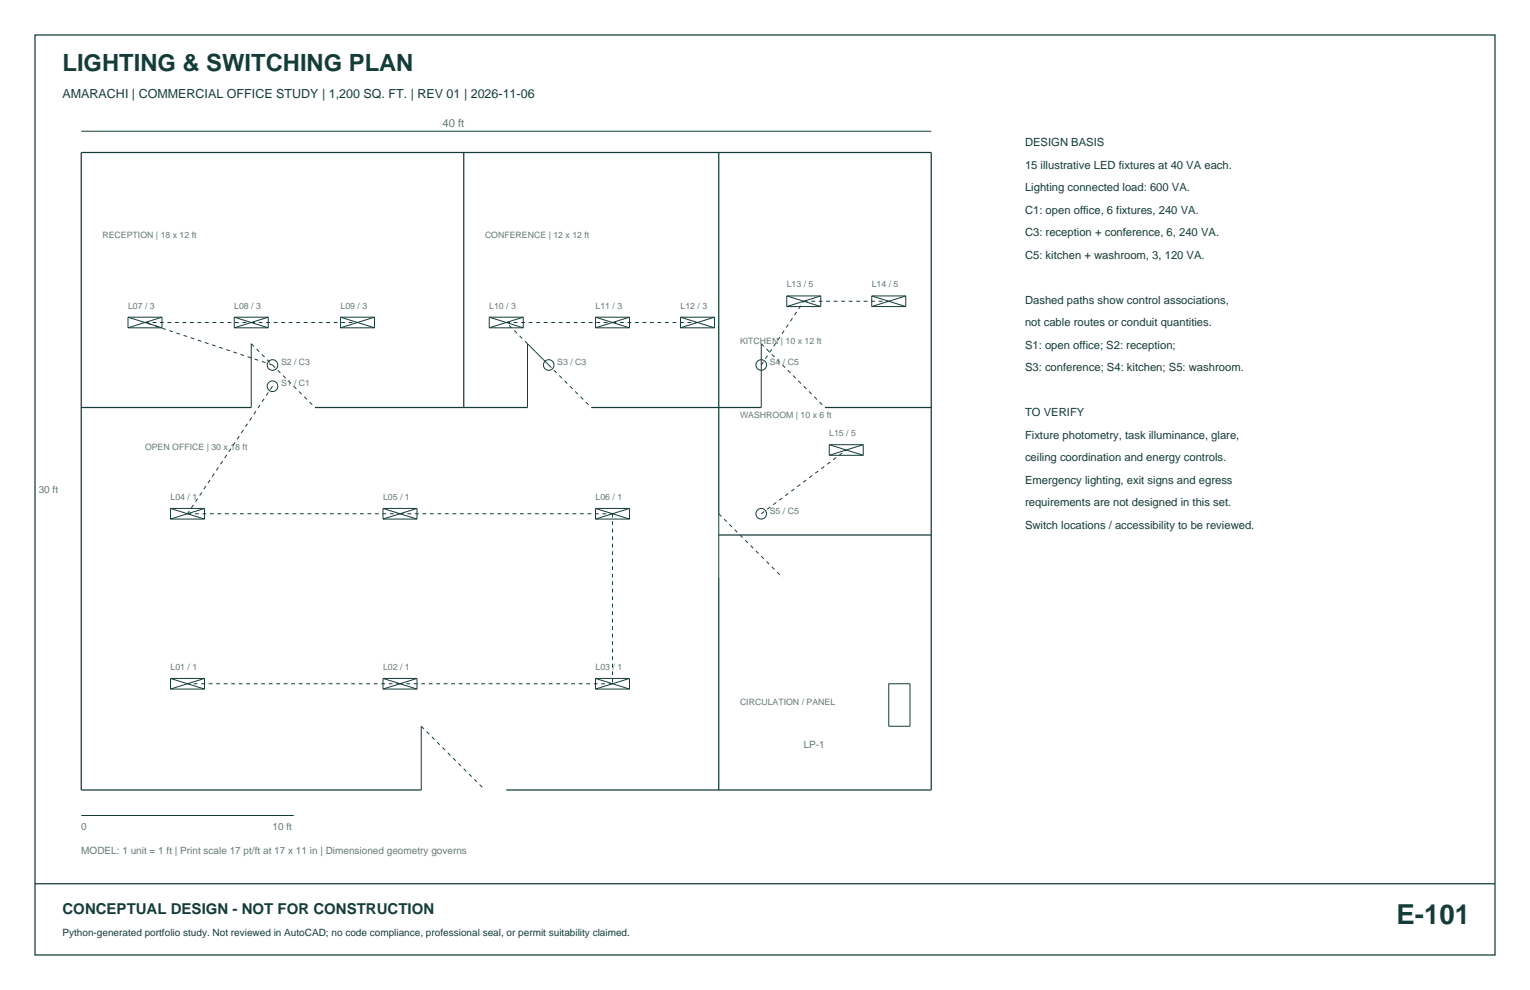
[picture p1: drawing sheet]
<svg xmlns="http://www.w3.org/2000/svg" width="432mm" height="279mm" viewBox="0 0 432 279" stroke-linecap="round" stroke-linejoin="round" font-family="sans-serif">
<defs><g id="words">
<text font-size="7.8" fill="#143d39" x="394.2" y="260.7">E-101</text>
<text font-size="6.7" fill="#143d39" x="17.6" y="20.1">LIGHTING &amp; SWITCHING PLAN</text>
<text font-size="4.2" fill="#143d39" x="17.6" y="257.9">CONCEPTUAL DESIGN - NOT FOR CONSTRUCTION</text>
<text font-size="3.5" fill="#143d39" x="17.6" y="27.5">AMARACHI | COMMERCIAL OFFICE STUDY | 1,200 SQ. FT. | REV 01 | 2026-11-06</text>
<text font-size="3.2" fill="#687973" x="124.9" y="35.8">40 ft</text>
<g font-size="3.2" fill="#143d39">
<text x="289.3" y="41.3">DESIGN BASIS</text>
<text x="289.3" y="47.6">15 illustrative LED fixtures at 40 VA each.</text>
<text x="289.3" y="54">Lighting connected load: 600 VA.</text>
<text x="289.3" y="60.3">C1: open office, 6 fixtures, 240 VA.</text>
<text x="289.3" y="66.7">C3: reception + conference, 6, 240 VA.</text>
<text x="289.3" y="73">C5: kitchen + washroom, 3, 120 VA.</text>
<text x="289.3" y="85.7">Dashed paths show control associations,</text>
<text x="289.3" y="92.1">not cable routes or conduit quantities.</text>
<text x="289.3" y="98.4">S1: open office; S2: reception;</text>
<text x="289.3" y="104.8">S3: conference; S4: kitchen; S5: washroom.</text>
<text x="289.3" y="117.5">TO VERIFY</text>
<text x="289.3" y="123.8">Fixture photometry, task illuminance, glare,</text>
<text x="289.3" y="130.2">ceiling coordination and energy controls.</text>
<text x="289.3" y="136.5">Emergency lighting, exit signs and egress</text>
<text x="289.3" y="142.9">requirements are not designed in this set.</text>
<text x="289.3" y="149.2">Switch locations / accessibility to be reviewed.</text>
</g>
<g font-size="2.8" fill="#687973">
<text x="10.9" y="139">30 ft</text>
<text x="226.8" y="211">LP-1</text>
<text x="22.9" y="234.4">0</text>
<text x="76.9" y="234.4">10 ft</text>
<text x="22.9" y="240.9">MODEL: 1 unit = 1 ft | Print scale 17 pt/ft at 17 x 11 in | Dimensioned geometry governs</text>
</g>
<text font-size="2.8" fill="#143d39" x="17.6" y="264.2">Python-generated portfolio study. Not reviewed in AutoCAD; no code compliance, professional seal, or permit suitability claimed.</text>
<g font-size="2.5" fill="#687973">
<text x="28.9" y="67">RECEPTION | 18 x 12 ft</text>
<text x="136.9" y="67">CONFERENCE | 12 x 12 ft</text>
<text x="222" y="81.1">L13 / 5</text>
<text x="246" y="81.1">L14 / 5</text>
<text x="36.1" y="87.1">L07 / 3</text>
<text x="66.1" y="87.1">L08 / 3</text>
<text x="96.1" y="87.1">L09 / 3</text>
<text x="138.1" y="87.1">L10 / 3</text>
<text x="168.1" y="87.1">L11 / 3</text>
<text x="192.1" y="87.1">L12 / 3</text>
<text x="208.8" y="97">KITCHEN | 10 x 12 ft</text>
<text x="79.3" y="103">S2 / C3</text>
<text x="157.3" y="103">S3 / C3</text>
<text x="217.2" y="103">S4 / C5</text>
<text x="79.3" y="109">S1 / C1</text>
<text x="208.8" y="118">WASHROOM | 10 x 6 ft</text>
<text x="234" y="123.1">L15 / 5</text>
<text x="40.9" y="127">OPEN OFFICE | 30 x 18 ft</text>
<text x="48.1" y="141.1">L04 / 1</text>
<text x="108.1" y="141.1">L05 / 1</text>
<text x="168.1" y="141.1">L06 / 1</text>
<text x="217.2" y="145">S5 / C5</text>
<text x="48.1" y="189.1">L01 / 1</text>
<text x="108.1" y="189.1">L02 / 1</text>
<text x="168.1" y="189.1">L03 / 1</text>
<text x="208.8" y="199">CIRCULATION / PANEL</text>
</g>
</g></defs>
<path d="M9.9 9.9h412v259.6h-412zM130.9 43v72M202.8 43v102M22.9 115h48M88.9 115h60M166.9 115h47.9M232.8 115h30M202.8 151h60M202.8 163v60M118.9 223h-96v-180h239.9v180h-119.9M9.9 249.4h412" fill="none" stroke="#143d39" stroke-width=".35"/>
<g fill="none" stroke="#143d39" stroke-width=".28">
<path d="M22.9 37h239.9M36.1 92.5h9.6M36.1 89.5h9.6M36.1 89.5v3M36.1 89.5l9.6 3M45.7 89.5v3M45.7 89.5l-9.6 3M66.1 92.5h9.6M66.1 89.5h9.6M66.1 89.5v3M66.1 89.5l9.6 3M70.9 97v18"/>
<path d="M75.7 89.5v3M75.7 89.5l-9.6 3M96.1 92.5h9.6M96.1 89.5h9.6M96.1 89.5v3M96.1 89.5l9.6 3M105.7 89.5v3M105.7 89.5l-9.6 3M138.1 92.5h9.6M138.1 89.5h9.6M138.1 89.5v3M138.1 89.5l9.6 3"/>
<path d="M147.7 89.5v3M147.7 89.5l-9.6 3M148.9 97v18M168.1 89.5v3M168.1 92.5h9.6M168.1 89.5h9.6M168.1 89.5l9.6 3M177.7 89.5v3M177.7 89.5l-9.6 3M192.1 92.5h9.5M192.1 89.5h9.5M192.1 89.5v3"/>
<path d="M192.1 89.5l9.5 3M201.6 89.5v3M201.6 89.5l-9.5 3M214.8 97v18M222 86.5h9.6M222 83.5h9.6M222 83.5v3M222 83.5l9.6 3M231.6 83.5v3M231.6 83.5l-9.6 3M246 86.5h9.6M246 83.5h9.6"/>
<path d="M246 83.5v3M246 83.5l9.6 3M255.6 83.5v3M255.6 83.5l-9.6 3M234 128.5h9.6M234 125.5h9.6M234 125.5v3M234 125.5l9.6 3M243.6 125.5v3M243.6 125.5l-9.6 3M48.1 143.5v3M48.1 146.5h9.6"/>
<path d="M48.1 143.5h9.6M48.1 143.5l9.6 3M57.7 143.5v3M57.7 143.5l-9.6 3M108.1 143.5v3M108.1 146.5h9.6M108.1 143.5h9.6M108.1 143.5l9.6 3M117.7 143.5v3M117.7 143.5l-9.6 3M168.1 143.5v3M168.1 146.5h9.6"/>
<path d="M168.1 143.5h9.6M168.1 143.5l9.6 3M177.7 143.5v3M177.7 143.5l-9.6 3M202.8 145v18M48.1 194.5h9.6M48.1 191.5h9.6M48.1 191.5v3M48.1 191.5l9.6 3M57.7 191.5v3M57.7 191.5l-9.6 3M108.1 194.5h9.6"/>
<path d="M108.1 191.5h9.6M108.1 191.5v3M108.1 191.5l9.6 3M117.7 191.5v3M117.7 191.5l-9.6 3M168.1 194.5h9.6M168.1 191.5h9.6M168.1 191.5v3M168.1 191.5l9.6 3M177.7 191.5v3M177.7 191.5l-9.6 3M250.8 193h6v12h-6z"/>
<path d="M118.9 205v18M22.9 230.2h60"/>
<circle cx="76.9" cy="103" r="1.5"/>
<circle cx="76.9" cy="109" r="1.5"/>
<circle cx="154.9" cy="103" r="1.5"/>
<circle cx="214.8" cy="103" r="1.5"/>
<circle cx="214.8" cy="145" r="1.5"/>
</g>
<g fill="none" stroke="#143d39" stroke-width=".28" stroke-dasharray="1.1 1.1" stroke-linecap="butt">
<path d="M40.9 91h30M70.9 97l18 18M70.9 91h30M142.9 91h30M148.9 97l18 18M172.9 91h23.9M214.8 97l18 18M226.8 85h24M76.9 109l-24 36M76.9 103l-36-12M154.9 103l-12-12M214.8 103l12-18"/>
<path d="M52.9 145h60M112.9 145h60M172.9 145v48M202.8 145l18 18M214.8 145l24-18M112.9 193h-60M172.9 193h-60M118.9 205l18 18"/>
</g>
<use href="#words"/>
</svg>
